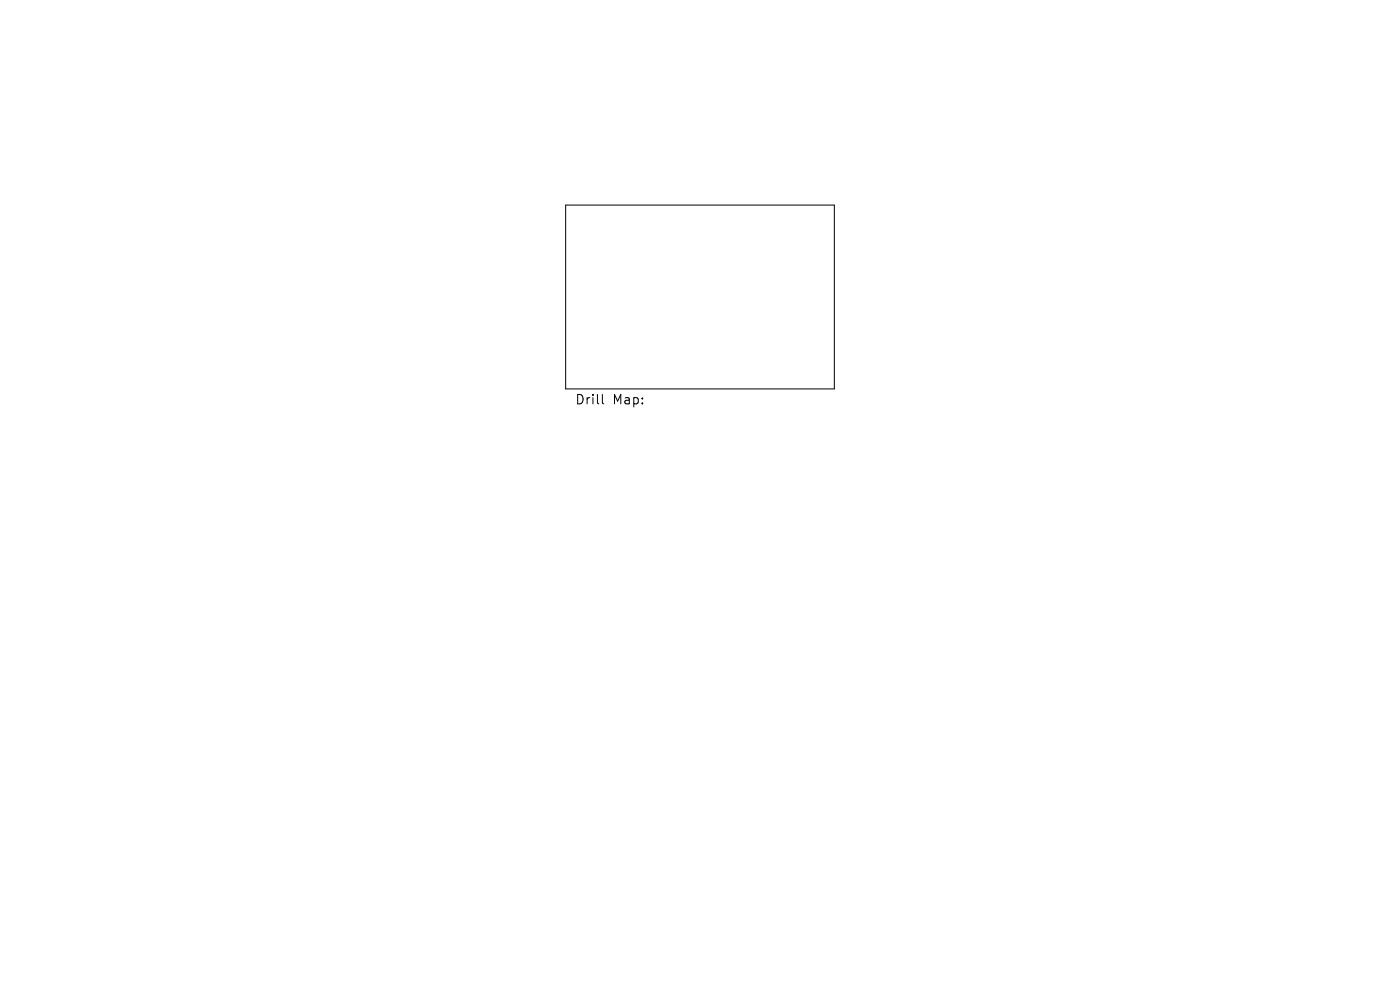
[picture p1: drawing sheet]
<svg xmlns="http://www.w3.org/2000/svg" width="297mm" height="210mm" viewBox="0 0 297 210" stroke-linecap="round" stroke-linejoin="round" font-family="sans-serif">
<defs><g id="words">
<g font-size="2.8">
<text x="121.9" y="86.1">Drill</text>
<text x="130" y="86.1">Map:</text>
</g>
</g></defs>
<path d="M120 43.5h57v39h-57zM127.8 83.7v1.7l.3 .3" fill="none" stroke="#000" stroke-width=".21"/>
<use href="#words"/>
</svg>
